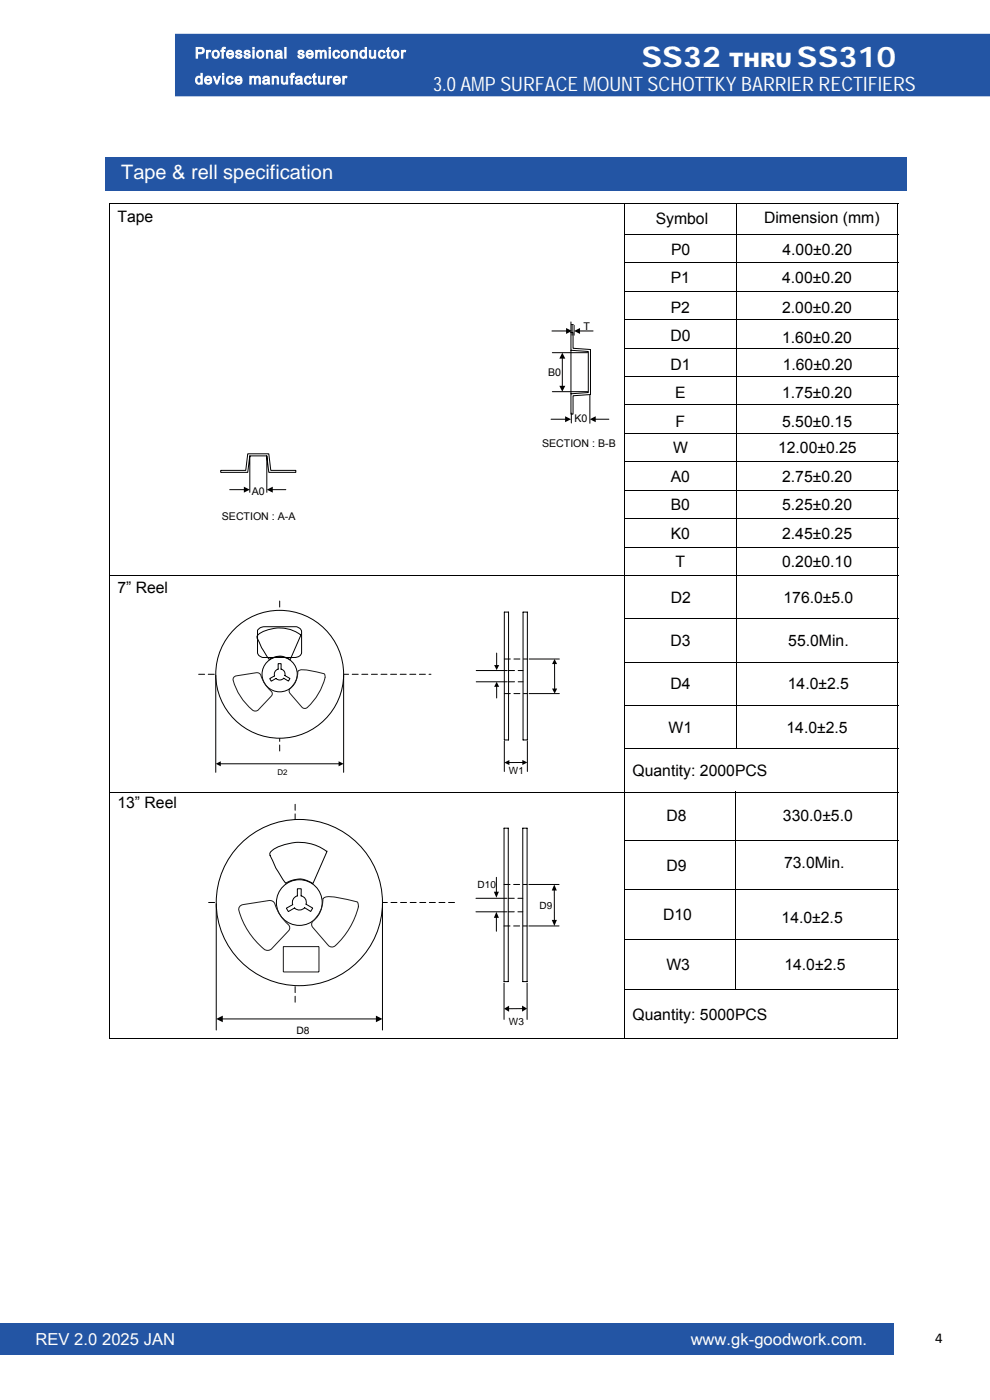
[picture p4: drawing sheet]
<svg xmlns="http://www.w3.org/2000/svg" width="210mm" height="297mm" viewBox="0 0 210 297" stroke-linecap="round" stroke-linejoin="round" font-family="sans-serif">
<defs><g id="words">
<g font-size="6.1" fill="#fff">
<text x="136.1" y="14.3">SS32</text>
<text x="169.1" y="14.3">SS310</text>
</g>
<g font-size="4.2" fill="#fff">
<text x="154.7" y="14.3">THRU</text>
<text x="91.9" y="19.2">3.0 AMP SURFACE MOUNT SCHOTTKY BARRIER RECTIFIERS</text>
<text x="25.7" y="38">Tape &amp; rell specification</text>
</g>
<g font-size="3.5" fill="#fff">
<text x="7.5" y="285.4">REV 2.0</text>
<text x="21.7" y="285.4">2025 JAN</text>
<text x="146.5" y="285.4">www.gk-goodwork.com.</text>
</g>
<g font-size="3.3">
<text x="24.9" y="47">Tape</text>
<text x="139.1" y="47.6">Symbol</text>
<text x="162.1" y="47.2">Dimension (mm)</text>
<text x="142.4" y="54.1">P0</text>
<text x="166" y="54.1">4.00±0.20</text>
<text x="142.3" y="60.1">P1</text>
<text x="165.9" y="60.1">4.00±0.20</text>
<text x="142.3" y="66.4">P2</text>
<text x="165.9" y="66.4">2.00±0.20</text>
<text x="142.2" y="72.4">D0</text>
<text x="165.9" y="72.7">1.60±0.20</text>
<text x="142.2" y="78.5">D1</text>
<text x="166" y="78.5">1.60±0.20</text>
<text x="143.2" y="84.5">E</text>
<text x="165.9" y="84.5">1.75±0.20</text>
<text x="143.3" y="90.5">F</text>
<text x="165.9" y="90.5">5.50±0.15</text>
<text x="142.8" y="96.1">W</text>
<text x="165.1" y="96.1">12.00±0.25</text>
<text x="142.3" y="102.2">A0</text>
<text x="165.9" y="102.2">2.75±0.20</text>
<text x="142.3" y="108.2">B0</text>
<text x="165.9" y="108.2">5.25±0.20</text>
<text x="142.3" y="114.3">K0</text>
<text x="165.9" y="114.3">2.45±0.25</text>
<text x="24.9" y="125.9">7” Reel</text>
<text x="143.3" y="120.3">T</text>
<text x="165.9" y="120.3">0.20±0.10</text>
<text x="142.3" y="127.9">D2</text>
<text x="166.2" y="127.9">176.0±5.0</text>
<text x="142.2" y="137.1">D3</text>
<text x="167.2" y="137.1">55.0Min.</text>
<text x="142.2" y="146.3">D4</text>
<text x="167.1" y="146.3">14.0±2.5</text>
<text x="141.8" y="155.5">W1</text>
<text x="166.9" y="155.5">14.0±2.5</text>
<text x="134.2" y="164.6">Quantity: 2000PCS</text>
<text x="24.9" y="171.5">13” Reel</text>
<text x="141.4" y="174.2">D8</text>
<text x="166.1" y="174.2">330.0±5.0</text>
<text x="141.4" y="184.7">D9</text>
<text x="166.3" y="184.2">73.0Min.</text>
<text x="140.7" y="195.2">D10</text>
<text x="165.8" y="195.9">14.0±2.5</text>
<text x="141.4" y="205.8">W3</text>
<text x="166.4" y="205.8">14.0±2.5</text>
<text x="134.2" y="216.3">Quantity: 5000PCS</text>
</g>
<g font-size="3.2" fill="#fff">
<text x="41.4" y="17.8">device manufacturer</text>
<text x="41.4" y="12.3">Professional semiconductor</text>
</g>
<text font-size="3.2" x="198.4" y="285">4</text>
<g font-size="2.3">
<text x="123.8" y="69.9">T</text>
<text x="116.3" y="79.8">B0</text>
<text x="121.9" y="89.6">K0</text>
<text x="115" y="94.8">SECTION : B-B</text>
<text x="53.4" y="105.1">A0</text>
<text x="47.1" y="110.4">SECTION : A-A</text>
</g>
<text font-size="2.2" x="62.9" y="219.3">D8</text>
<g font-size="2.1">
<text x="108" y="164.3">W1</text>
<text x="101.3" y="188.4">D10</text>
<text x="114.5" y="192.9">D9</text>
<text x="108" y="217.4">W3</text>
</g>
<text font-size="1.7" x="58.9" y="164.5">D2</text>
</g></defs>
<g fill="#2355a4">
<path d="M0 280.8h189.4v6.6h-189.4z" fill-rule="evenodd"/>
<path d="M37.3 7.3h172.7v13h-172.7z" fill-rule="evenodd"/>
<path d="M22.2 33.3h170.1v7.1h-170.1z" fill-rule="evenodd"/>
</g>
<path d="M37.3 7.4l.1-.1v13l-.1-.1h172.7l-.1 .1v-13l.1 .1zM37.1 7.2h173v13.2h-173z" fill="#2355a4"/>
<path d="M42.1 143h49.3M59.3 159.3v-32.5" fill="none" stroke="#000" stroke-width=".21" stroke-dasharray="1.3 .8"/>
<g fill="none" stroke="#000" stroke-width=".21">
<path d="M23.1 43.2h167.4M23.2 43.3v6.3M23.2 49.8v5.9M23.2 55.8v5.9M132.4 49.7h58.1M132.4 55.7h58.1M132.5 43.3v6.3M132.5 49.8v5.9M132.5 55.8v5.9M156.2 43.3v6.3M156.2 49.8v5.9M156.2 55.8v5.9"/>
<path d="M190.5 43.3v6.3M190.5 49.8v5.9M190.5 55.8v5.9M23.2 61.9v5.8M23.2 67.9v5.9M23.2 73.9v5.9M23.2 79.9v5.9M117.1 70.2h3.1M117.2 74.8h7.5M119.3 75.9v6.1M121.2 68.9h.4M121.4 69v2.1"/>
<path d="M121.8 69v2.1M122.9 70.2h2.9M132.4 61.8h58.1M132.4 67.8h58.1M132.4 73.8h58.1M132.4 79.9h58.1M132.5 61.9v5.8M132.5 67.9v5.9M132.5 73.9v5.9M132.5 79.9v5.9M156.2 61.9v5.8M156.2 67.9v5.9"/>
<path d="M156.2 73.9v5.9M156.2 79.9v5.9M190.5 61.9v5.8M190.5 67.9v5.9M190.5 73.9v5.9M190.5 79.9v5.9M23.2 86v5.9M23.2 92v5.9M23.2 98.1v5.8M46.8 99.8h5.3l.5-3.5h4.4l.4 3.5h5.4v.4h-5.8l-.4-3.5h-3.6l-.4 3.5h-5.8zM53 96.7v7.8M56.6 96.7v7.8"/>
<path d="M116.9 88.9h3.1M117.2 83.1h7.5M121.2 87.6v2.1M125.1 83.8v6M126.2 88.9h3M132.4 85.9h58.1M132.4 91.9h58.1M132.4 98h58.1M132.5 86v5.9M132.5 92v5.9M132.5 98.1v5.8M156.2 86v5.9"/>
<path d="M156.2 92v5.9M156.2 98.1v5.8M190.5 86v5.9M190.5 92v5.9M190.5 98.1v5.8M23.2 104.1v5.9M23.2 110.1v5.9M23.2 116.1v5.9M48.7 103.9h3.2M57.7 103.9h2.9M132.4 104h58.1M132.4 110h58.1"/>
<path d="M132.4 116.1h58.1M132.5 104.1v5.9M132.5 110.1v5.9M132.5 116.1v5.9M156.2 104.1v5.9M156.2 110.1v5.9M156.2 116.1v5.9M190.5 104.1v5.9M190.5 110.1v5.9M190.5 116.1v5.9"/>
</g>
<path d="M119.3 74.8l.6 1.3h-1.2zM120.1 69.6l1.2 .6-1.2 .6zM121.8 70.2l1.2-.6v1.2zM119.9 88.3l1.2 .6-1.2 .7zM118.7 81.8h1.2l-.6 1.3zM125.1 88.9l1.3-.6v1.3zM51.7 103.3l1.3 .6-1.3 .6zM56.6 103.9l1.3-.6v1.2z" fill="#000"/>
<g fill="#000">
<path d="M23.1 43.2h.2v.1h-.2zM23.1 49.6h.2v.2h-.2zM23.1 55.7h.2v.1h-.2zM190.4 43.2h.1v.1h-.1zM23.1 61.7h.2v.2h-.2zM23.1 67.7h.2v.2h-.2zM23.1 73.8h.2v.1h-.2zM23.1 79.8h.2v.1h-.2zM23.1 85.8h.2v.2h-.2zM23.1 91.9h.2v.1h-.2zM23.1 97.9h.2v.2h-.2zM23.1 103.9h.2v.2h-.2z"/>
<path d="M23.1 110h.2v.1h-.2zM23.1 116h.2v.1h-.2z"/>
</g>
<circle cx="59.3" cy="143" r="13.6" fill="#fff"/>
<circle cx="59.3" cy="143" r="13.6" fill="none" stroke="#000" stroke-width=".21"/>
<circle cx="59.3" cy="143" r="3.7" fill="#fff"/>
<g fill="none" stroke="#000" stroke-width=".21">
<path d="M121.1 70.5h.5v3.4l3.7 .2v9.6l-3.7 .3v3.9h-.5v-4.4l3.7-.2v-8.7l-3.7-.3zM121.1 68.3v2.2M121.1 74.3v9.2M23.1 122.1h167.4M23.2 122.2v9M23.2 131.4v9M63.8 134.7a7.5 7.5 0 0 0-9.2 .2v.5M63.8 134.7l-2.2 5.2a3.8 3.8 0 0 0-4.5 0l-1.6-2.5-1-2.1M105.4 138.5v2.7M107 129.9h.9v27.1h-.9zM111 129.9h.9v27.1h-.9zM112.2 139.8h6.5"/>
<path d="M132.4 131.3h58.1M132.5 122.2v9M132.5 131.4v9M156.2 122.2v9M156.2 131.4v9M190.5 122.2v9M190.5 131.4v9M23.2 140.6v9M23.2 149.7v9.1M23.2 158.9v19.2M45.8 143.2v20.6M59 140.8h.6v1.2a1.06 1.06 0 0 1 .8 1.3l1.1 .6-.3 .6-1-.6a1.11 1.11 0 0 1-1.7 0l-1 .6-.3-.5 1-.6a1.11 1.11 0 0 1 .8-1.4z"/>
<path d="M72.9 143.2v20.6M101 142.3h6.6M101 144.6h6.6M105.4 145.6v2.5M107 157.2v6.5M111.9 157.2v6.5M112.2 147.1h6.5M117.6 140.7l.1 5.5M132.4 140.5h58.1M132.4 149.7h58.1M132.4 158.8h58.1M132.5 140.6v9"/>
<path d="M132.5 149.7v9.1M132.5 158.9v19.2M156.2 140.6v9M156.2 149.7v9.1M190.5 140.6v9M190.5 149.7v9.1M190.5 158.9v19.2M23.1 168h167.4M23.2 178.3v10.4M46.7 162h25.3M110.9 161.8h-3M132.4 178.2h58.1"/>
<path d="M132.5 178.3v10.4M156 167.8v10.3M156 178.3v10.4M190.5 178.3v10.4M23.2 188.8v10.4M23.2 199.4v10.4M132.4 188.8h58.1M132.4 199.3h58.1M132.5 188.8v10.4M132.5 199.4v10.4M156 188.8v10.4M156 199.4v10.4"/>
<path d="M190.5 188.8v10.4M190.5 199.4v10.4M23.2 209.9v10.6M132.4 209.8h58.1M132.5 209.9v10.6M190.5 209.9v10.6M23.1 220.4h109.3M132.6 220.4h57.8"/>
<circle cx="59.3" cy="143" r="3.7"/>
</g>
<path d="M105.4 144.6l.5 1.1h-1.1zM104.8 141.1h1.1l-.5 1.1zM117.6 139.8l.6 1.1h-1.1zM117.1 146.1h1.1l-.5 1zM45.8 162l1-.5v1.1zM71.8 161.5l1.1 .5-1.1 .6zM107 161.8l1.1-.6v1.1zM110.8 161.2l1.1 .6-1.1 .5z" fill="#000"/>
<path d="M107 139.8h4.9M107 147.1h4.9M107.9 142.3h3.1M107.9 144.6h3.1M44.3 191.5h52.6M62.6 212.6v-42.3" fill="none" stroke="#000" stroke-width=".21" stroke-dasharray="1.3 .8"/>
<path d="M23.1 131.2h.2v.2h-.2zM23.1 140.4h.2v.2h-.2zM23.1 149.6h.2v.1h-.2zM23.1 158.8h.2v.1h-.2zM23.1 178.1h.2v.2h-.2zM23.1 188.7h.2v.1h-.2zM23.1 199.2h.2v.2h-.2zM23.1 209.8h.2v.1h-.2zM190.4 220.3h.1v.2h-.1z" fill="#000"/>
<path d="M49.6 143.7l.5-.3 4.3-.7a1.03 1.03 0 0 1 1.1 1.1l.5 1 1.1 1.4a1.04 1.04 0 0 1 .6 1.2l-2.9 3.2a.93 .93 0 0 1-1.2 0 11.9 11.9 0 0 1-4.2-6.6zM63.2 142.4a5.3 5.3 0 0 1-1.8 3.9l.1 .8 2.5 2.9a.8 .8 0 0 0 1.2 .1 13.1 13.1 0 0 0 3.8-6.4M63.2 142.4a1.22 1.22 0 0 1 1.2-.3l4.4 .8 .2 .9" fill="none" stroke="#231916" stroke-width=".21"/>
<circle cx="63.5" cy="191.5" r="17.6" fill="#fff"/>
<circle cx="63.5" cy="191.5" r="17.6" fill="none" stroke="#000" stroke-width=".21"/>
<circle cx="63.5" cy="191.5" r="4.8" fill="#fff"/>
<g fill="none" stroke="#000" stroke-width=".21">
<path d="M54.8 133.5l.5-.4 .8-.1h6.8l.3 .1a1.07 1.07 0 0 1 .8 .9v4.4a1.34 1.34 0 0 1-1.5 1.1h-6.8l-.3-.2a1.07 1.07 0 0 1-.8-.9v-4.7zM106.9 175.7h.9v32.5h-.9zM110.9 175.7h.9v32.5h-.9zM45.9 191.7v26.8M57.3 181.4l.3 .8a24.6 24.6 0 0 0 3 5.2 4.9 4.9 0 0 1 5.8 0M63.1 188.5h.8v1.6a1.37 1.37 0 0 1 1 1.7l1.4 .8-.4 .8-1.3-.8a1.45 1.45 0 0 1-2.1 0l-1.3 .8-.5-.7 1.4-.8a1.44 1.44 0 0 1 1-1.8zM69.3 180.7a9.9 9.9 0 0 0-11.9 0l-.2 .5 .1 .4M69.4 180.7l-3 6.7M81.1 191.7v26.8M101 190.6h6.6M101 193.4h6.6M105.3 186.1v3.2"/>
<path d="M105.3 194.6v3M112.2 187.6h6.4M112.2 196.4h6.4M117.6 188.8v6.5M47.1 216.2h32.8M106.9 208.6v7.7M110.9 214h-3M111.8 208.6v7.7"/>
<circle cx="63.5" cy="191.5" r="4.8"/>
</g>
<path d="M105.3 193.4l.5 1.3h-1zM104.8 189.2h1l-.5 1.3zM117.6 187.6l.5 1.3h-1.1zM117 195.2h1.1l-.5 1.2zM45.9 216.2l1.4-.7v1.4zM79.7 215.5l1.4 .7-1.4 .7zM106.9 214l1.1-.6v1.2zM110.7 213.3l1.1 .7-1.1 .6z" fill="#000"/>
<path d="M50.9 192.2l.7-.3 5.4-.9a1.34 1.34 0 0 1 1.6 1.5l1 1.9 1 1.2a1.36 1.36 0 0 1 .8 1.5l-3.8 4.2a1.2 1.2 0 0 1-1.6 .1 15.9 15.9 0 0 1-5.4-8.6zM68.5 190.7a6.7 6.7 0 0 1-2.3 5v.7l.1 .3 3.3 3.9a1.04 1.04 0 0 0 1.5 0 17 17 0 0 0 4.9-8.2M68.5 190.7a1.74 1.74 0 0 1 1.9-.5l5.4 1.1M75.8 191.3l.2 1.1M60.1 200.8h7.6v5.4h-7.6z" fill="none" stroke="#231916" stroke-width=".21"/>
<path d="M106.9 187.6h4.9M106.9 196.4h4.9M107.8 190.6h3.1M107.8 193.4h3.1" fill="none" stroke="#000" stroke-width=".21" stroke-dasharray="1.3 .8"/>
<use href="#words"/>
</svg>
